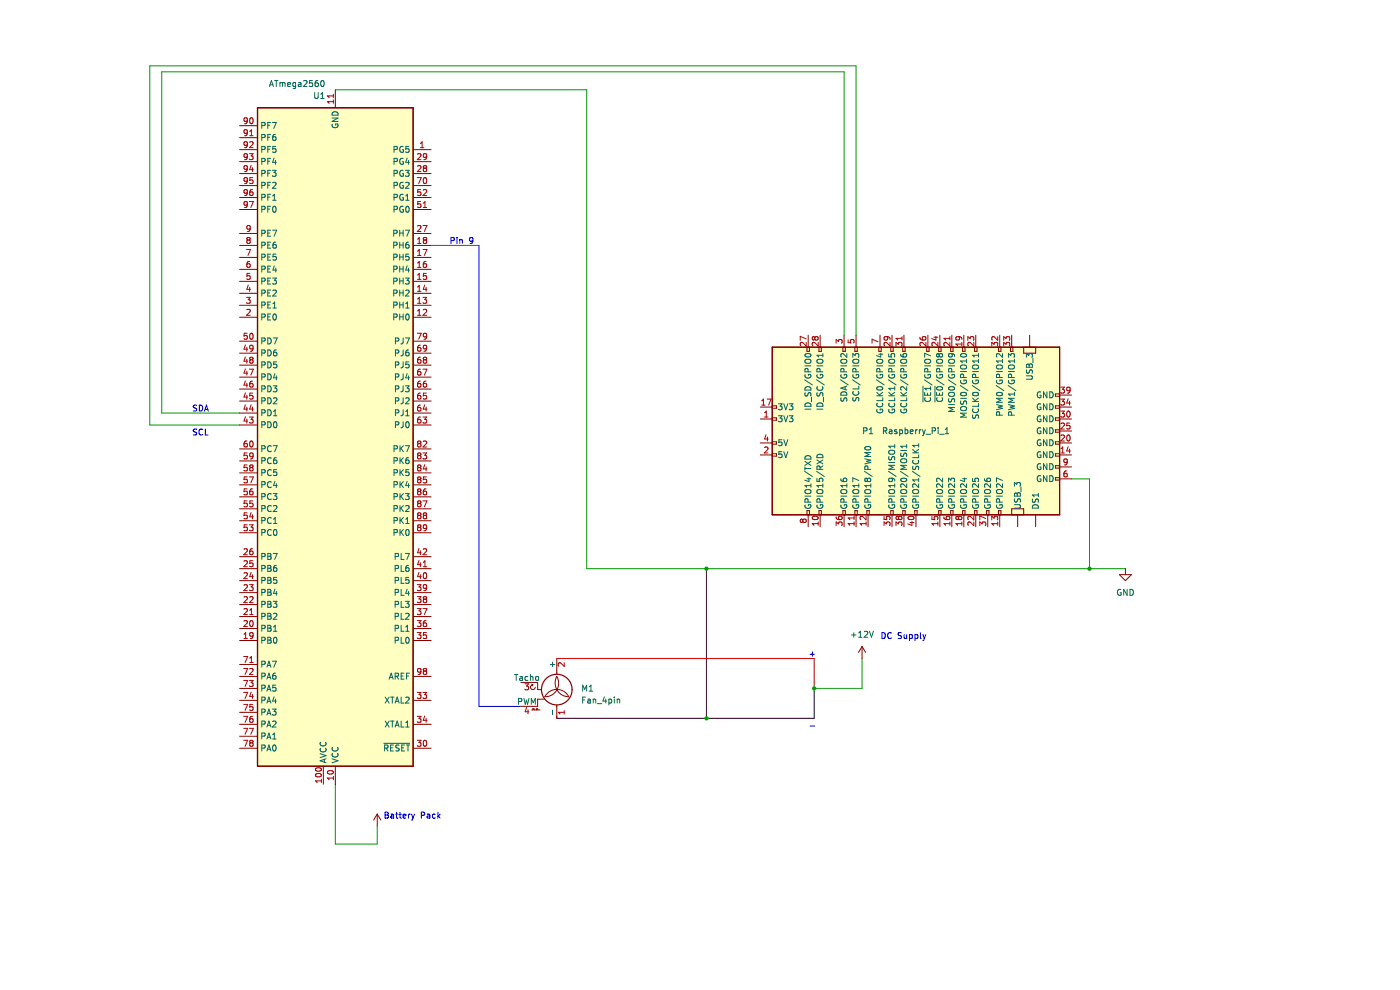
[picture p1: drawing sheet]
<svg xmlns="http://www.w3.org/2000/svg" width="297mm" height="210mm" viewBox="0 0 297 210" stroke-linecap="round" stroke-linejoin="round" font-family="sans-serif">
<path d="M54.6 22.9h33v139.6h-33z" fill-rule="evenodd" fill="#ffffc2"/>
<path d="M54.6 22.9h33v139.6h-33z" fill="none" stroke="#840000" stroke-width=".25"/>
<path d="M163.8 73.6h61v35.6h-61z" fill-rule="evenodd" fill="#ffffc2"/>
<g fill="none" stroke="#840000" stroke-width=".25">
<path d="M54.6 22.9h33v139.6h-33zM163.8 73.6h61v35.6h-61z"/>
<circle cx="118.1" cy="146.3" r="3.3"/>
</g>
<path d="M71.1 19h53.4v101.6h114.2M91.5 52.1h10.1M179.1 71.1v-55.9h-144.8v72.4h16.5M181.6 71.1v-57.1h-149.8v76.2h19M227.3 101.6h3.8v19M182.9 139.7v6.3h-10.2M71.1 166.3v12.7h8.9v-3.8" fill="none" stroke="#009600" stroke-width=".21"/>
<path d="M149.9 120.6v31.8M172.7 146v6.4h-54.6" fill="none" stroke="#000" stroke-width=".21"/>
<path d="M101.6 52.1v97.7h8.9" fill="none" stroke="#00f" stroke-width=".21"/>
<path d="M118.1 139.7h54.6v6.3" fill="none" stroke="#f00" stroke-width=".21"/>
<g fill="none" stroke="#0000c2" stroke-width=".21">
<path d="M95.7 51h.6v-.5l-.6-.1v1.2M96.9 50.4v.1M96.9 50.8v.8M97.5 50.8v.8M97.5 50.9h.5l.1 .7M100.3 50.9l-.2 .3-.4-.1v-.6l.4-.1 .2 .2v.7l-.2 .3h-.4M41.7 86l-.6 .1v.3l.5 .3 .1 .3-.2 .2-.5-.1M41.7 91.1h-.6v.4l.5 .2 .1 .3-.2 .3-.5-.1M42.3 85.9a.64 .64 0 0 1 .7 .7 .64 .64 0 0 1-.7 .6zM43 91.1a.56 .56 0 0 0-.8 .5 .56 .56 0 0 0 .8 .6M43.4 87.2l.4-1.3 .4 1.3M43.5 86.8h.6"/>
<path d="M43.5 91v1.3h.6M171.9 138.8h.9M172.3 138.3v1M187.1 134.2a.64 .64 0 0 1 .7 .6 .64 .64 0 0 1-.7 .7zM189.1 134.3a.56 .56 0 0 0-.8 .5 .56 .56 0 0 0 .8 .5M191.3 134.2l-.7 .1v.4l.5 .2 .2 .3-.3 .3-.5-.1M191.8 134.6l.1 .8 .5-.1M192.4 134.6v.9M193 134.7l.3-.1 .3 .3-.2 .5h-.4M193 134.6v1.3M194.1 134.7l.4-.1 .2 .3-.1 .5h-.5M194.1 134.6v1.3"/>
<path d="M195.3 134.2v1.1l.1 .2M195.8 134.6l.3 .9M196.1 135.5l-.3 .4M196.4 134.6l-.3 .9M171.9 154h.9M81.7 172.3h.4l.3 .2-.3 .4 .3 .1v.3l-.2 .2h-.5zM81.7 172.9h.4M83 172.8h.5v.7M83.5 173l-.6 .2 .2 .3h.4M83.9 172.7h.5M84.1 172.3v1.1l.3 .1M84.7 172.7h.4"/>
<path d="M84.8 172.3v1.1l.3 .1M85.5 173.1l.6-.1v-.2l-.4-.1-.2 .2 .1 .6h.5M86.7 172.7v.8M87 172.7l-.3 .2M87.3 172.7l.3 .8M87.6 173.5l-.3 .5M87.9 172.7l-.3 .8M89.4 172.9h.6v-.5l-.6-.1v1.2M90.6 172.8h.5l.1 .7M91.2 173l-.6 .2 .2 .3h.4M92.3 172.8l-.3-.1-.3 .2 .2 .6h.4M92.9 172.3v1.2"/>
<path d="M93 173.1l.4 .4M93.4 172.7l-.5 .5"/>
</g>
<g fill="none" stroke="#840000" stroke-width=".21">
<path d="M71.1 19v3.9M50.8 31.7h3.8M50.8 36.8h3.8M50.8 34.3h3.8M50.8 39.4h3.8M50.8 26.7h3.8M50.8 29.2h3.8M87.6 31.7h3.9M87.6 36.8h3.9M87.6 34.3h3.9M87.6 39.4h3.9M50.8 59.7h3.8"/>
<path d="M50.8 57.1h3.8M50.8 54.6h3.8M50.8 52.1h3.8M50.8 49.5h3.8M50.8 44.4h3.8M50.8 41.9h3.8M87.6 59.7h3.9M87.6 57.1h3.9M87.6 54.6h3.9M87.6 52.1h3.9M87.6 49.5h3.9M87.6 44.4h3.9"/>
<path d="M87.6 41.9h3.9M50.8 67.3h3.8M50.8 64.8h3.8M50.8 62.2h3.8M50.8 80h3.8M50.8 77.5h3.8M50.8 74.9h3.8M50.8 72.4h3.8M87.6 67.3h3.9M87.6 64.8h3.9M87.6 62.2h3.9M87.6 80h3.9"/>
<path d="M87.6 77.5h3.9M87.6 74.9h3.9M87.6 72.4h3.9M171.2 73.6h.5v.9h-.5zM171.5 71.1v2.5M173.7 73.6h.5v.9h-.5zM174 71.1v2.5M178.8 73.6h.5v.9h-.5zM179.1 71.1v2.5M181.4 73.6h.5v.9h-.5zM181.6 71.1v2.5M186.4 73.6h.5v.9h-.5z"/>
<path d="M186.7 71.1v2.5M189 73.6h.5v.9h-.5zM189.2 71.1v2.5M191.5 73.6h.5v.9h-.5zM191.8 71.1v2.5M196.6 73.6h.5v.9h-.5zM196.8 71.1v2.5M199.1 73.6h.5v.9h-.5zM199.4 71.1v2.5M201.7 73.6h.5v.9h-.5zM201.9 71.1v2.5M204.2 73.6h.5v.9h-.5z"/>
<path d="M204.5 71.1v2.5M206.8 73.6h.5v.9h-.5zM207 71.1v2.5M211.8 73.6h.5v.9h-.5zM212.1 71.1v2.5M214.4 73.6h.5v.9h-.5zM214.6 71.1v2.5M217.2 73.6h2.5v1.3h-2.5zM218.4 71.1v2.5M50.8 90.2h3.8M50.8 87.6h3.8M50.8 85.1h3.8"/>
<path d="M50.8 82.5h3.8M50.8 97.8h3.8M50.8 95.2h3.8M87.6 90.2h3.9M87.6 87.6h3.9M87.6 85.1h3.9M87.6 82.5h3.9M87.6 97.8h3.9M87.6 95.2h3.9M161.3 88.9h2.5M161.3 96.5h2.5M161.3 86.3h2.5"/>
<path d="M161.3 94h2.5M163.8 96.3h.9v.5h-.9zM163.8 86.1h.9v.5h-.9zM163.8 88.6h.9v.5h-.9zM163.8 93.7h.9v.5h-.9zM223.9 83.6h.9v.5h-.9zM223.9 86.1h.9v.5h-.9zM223.9 88.6h.9v.5h-.9zM223.9 91.2h.9v.5h-.9zM223.9 93.7h.9v.5h-.9zM223.9 96.3h.9v.5h-.9zM223.9 98.8h.9v.5h-.9z"/>
<path d="M224.8 88.9h2.5M224.8 96.5h2.5M224.8 86.3h2.5M224.8 94h2.5M224.8 91.4h2.5M224.8 83.8h2.5M224.8 99h2.5M50.8 118.1h3.8M50.8 113h3.8M50.8 110.5h3.8M50.8 107.9h3.8M50.8 105.4h3.8"/>
<path d="M50.8 102.9h3.8M50.8 100.3h3.8M87.6 118.1h3.9M87.6 113h3.9M87.6 110.5h3.9M87.6 107.9h3.9M87.6 105.4h3.9M87.6 102.9h3.9M87.6 100.3h3.9M171.2 108.3h.5v.9h-.5zM171.5 109.2v2.5M173.7 108.3h.5v.9h-.5z"/>
<path d="M174 109.2v2.5M178.8 108.3h.5v.9h-.5zM179.1 109.2v2.5M181.4 108.3h.5v.9h-.5zM181.6 109.2v2.5M183.9 108.3h.5v.9h-.5zM184.1 109.2v2.5M189 108.3h.5v.9h-.5zM189.2 109.2v2.5M191.5 108.3h.5v.9h-.5zM191.8 109.2v2.5M194.1 108.3h.5v.9h-.5z"/>
<path d="M194.3 109.2v2.5M199.1 108.3h.5v.9h-.5zM199.4 109.2v2.5M201.7 108.3h.5v.9h-.5zM201.9 109.2v2.5M204.2 108.3h.5v.9h-.5zM204.5 109.2v2.5M206.8 108.3h.5v.9h-.5zM207 109.2v2.5M209.3 108.3h.5v.9h-.5zM209.5 109.2v2.5M211.8 108.3h.5v.9h-.5z"/>
<path d="M212.1 109.2v2.5M214.6 107.9h2.6v1.3h-2.6zM215.9 109.2v2.5M219.7 109.2v2.5M223.9 101.3h.9v.5h-.9zM224.8 101.6h2.5M50.8 135.9h3.8M50.8 133.3h3.8M50.8 130.8h3.8M50.8 128.2h3.8M50.8 125.7h3.8M50.8 123.2h3.8"/>
<path d="M50.8 120.6h3.8M87.6 135.9h3.9M87.6 133.3h3.9M87.6 130.8h3.9M87.6 128.2h3.9M87.6 125.7h3.9M87.6 123.2h3.9M87.6 120.6h3.9M118.1 139.7v3.3M182.9 137.1l-.8 1.3M182.9 137.1v2.6M182.9 137.1l.7 1.3"/>
<path d="M237.5 121.9h2.5l-1.3 1.3zM238.7 120.6v1.3M50.8 158.7h3.8M50.8 148.6h3.8M50.8 153.6h3.8M50.8 140.9h3.8M50.8 143.5h3.8M50.8 146h3.8M50.8 151.1h3.8M50.8 156.2h3.8M87.6 158.7h3.9M87.6 148.6h3.9"/>
<path d="M87.6 153.6h3.9M87.6 143.5h3.9M110.5 144.8h3.6v1.5h.7M112.8 145.1l.2 .2M112.8 150.6h.2v-.3h.3v.3h.5v-.3h.3v.3h.5M113 145.3a.51 .51 0 0 0-.5 .5 .51 .51 0 0 0 .5 .5 .51 .51 0 0 0 .5-.5M113 145.3l-.1 .2M115.6 148.3h-1.5v1.5h-3.6M118.1 143.5a2.87 2.87 0 0 1-2.5 4.3 2.84 2.84 0 0 1 2.5-1.6 2.84 2.84 0 0 1 2.6 1.6 2.92 2.92 0 0 1-2.6-4.3zM118.1 149.5v2.9M68.6 162.5v3.8M71.1 162.5v3.8"/>
<path d="M80 172.7l-.7 1.3M80 172.7v2.5M80 172.7l.8 1.3"/>
</g>
<g fill="none" stroke="#006464" stroke-width=".21">
<path d="M57.2 18.4l.4-1.3 .4 1.3M57.3 18h.6M58.2 17.1h.8M58.6 17.1v1.3M59.4 17.5v.9M59.4 17.6l.4-.1 .1 .2M59.9 17.7l.2-.2 .3 .1 .1 .8M59.9 17.7v.7M61 17.9l.6-.1v-.2l-.4-.1-.2 .2 .1 .6h.5M62.7 17.5v1l-.2 .3-.3-.1M62.7 17.6l-.3-.1-.3 .3 .1 .5h.5M63.3 17.6h.5l.1 .8"/>
<path d="M63.9 17.8l-.6 .3 .1 .3 .5-.1M64.4 17.2l.5-.1 .2 .3-.7 1h.7M66.3 17.1h-.6l-.1 .6 .6-.1 .1 .6-.2 .2-.5-.2M66.8 19.6v1.1l.2 .2 .4-.1 .1-.1v-1.1M67.4 17.1h-.3l-.2 .3-.1 .7 .3 .3 .4-.2-.1-.6h-.3l-.3 .2M68 20l.4-.4v1.3M68.2 17.2l.1-.1a.68 .68 0 0 1 .5 .6 .68 .68 0 0 1-.5 .7l-.3-.5zM55.5 31.7h.6l.1-.5-.7-.1v1.2M55.5 39.3h.6l.1-.5-.7-.1v1.2M55.5 36.8l.6-.1 .1-.4-.7-.2v1.3M55.5 34.3l.6-.1 .1-.5-.7-.1v1.3M55.5 29.2l.6-.1 .1-.5-.7-.1v1.3"/>
<path d="M55.5 26.6h.6l.1-.5-.7-.1v1.2M56.8 26.6h.4M56.8 29.1h.4M56.8 31.7h.4M56.8 34.2h.4M56.8 36.7h.4M56.8 39.3h.4M57.4 31.1h-.6v1.2M57.4 26h-.6v1.2M57.4 28.5h-.6v1.3M57.4 33.6h-.6v1.3M57.4 36.1h-.6v1.3"/>
<path d="M57.4 38.7h-.6v1.2M57.8 36.1h.8l-.5 .5 .4 .1v.6l-.2 .1-.5-.1M57.8 26h.8l-.5 1.2M57.8 38.8l.5-.1 .3 .3-.8 .9h.8M58.1 33.5l-.3 .9h.8M58.4 28.5l-.3 .1-.2 .2-.1 .7 .3 .3 .4-.1-.1-.6-.3-.1-.3 .2M58.4 34v.9M58.5 31.1h-.6l-.1 .6 .6-.1 .1 .6-.2 .1-.5-.1M68 20.9h.8M70.4 25h1.3l-1.3 .8h1.3M70.5 23.9a.68 .68 0 0 1 .8-.2 .68 .68 0 0 1 .4 .7h-1.3zM70.5 26.4a.58 .58 0 0 0 .6 .7 .58 .58 0 0 0 .5-.8h-.4v.2"/>
<path d="M83.6 31.7h.6l.1-.5-.7-.1v1.2M83.6 34.3l.6-.1 .1-.5-.7-.1v1.3M83.6 36.8l.6-.1 .1-.4-.7-.2v1.3M83.6 39.3h.6l.1-.5-.7-.1v1.2M85.5 31.1a.58 .58 0 0 0-.7 .6 .58 .58 0 0 0 .8 .5v-.4h-.3M85.5 33.7a.58 .58 0 0 0-.7 .5 .58 .58 0 0 0 .8 .5v-.4h-.3M85.5 36.2a.58 .58 0 0 0-.7 .6 .58 .58 0 0 0 .8 .5v-.4h-.3M85.5 38.7a.58 .58 0 0 0-.7 .6 .58 .58 0 0 0 .8 .5v-.4h-.3M86 36.1h.8l-.4 .5 .3 .1v.6l-.1 .1-.6-.1M86.1 38.8l.5-.1 .2 .3-.8 .9h.8M86.4 33.5l-.3 .9h.8M86.7 34v.9"/>
<path d="M86.7 31.1h-.6v.6l.6-.1v.6l-.1 .1-.5-.1M55.5 52h.6l.1-.5-.7-.1v1.2M55.5 59.7l.6-.1 .1-.5-.7-.1v1.3M55.5 57.1h.6l.1-.5-.7-.1v1.2M55.5 54.6l.6-.1 .1-.5-.7-.1v1.3M55.5 41.9l.6-.1 .1-.5-.7-.1v1.3M55.5 44.4h.6l.1-.5-.7-.1v1.2M55.5 49.5l.6-.1 .1-.4-.7-.2v1.3M56.8 59.6h.4M56.8 57.1h.4M56.8 54.5h.4M56.8 52h.4"/>
<path d="M56.8 49.4h.4M56.8 41.8h.4M56.8 44.4h.4M57.4 59h-.6v1.3h.6M57.4 56.5h-.6v1.2h.6M57.4 53.9h-.6v1.3h.6M57.4 51.4h-.6v1.2h.6M57.4 41.2h-.6v1.3M57.4 43.8h-.6v1.2M57.4 48.8h-.6v1.3h.6M57.8 59h.8l-.4 .5 .4 .1v.5l-.2 .2-.6-.2M57.8 48.8h.9l-.6 1.3"/>
<path d="M57.8 42.5h.8M57.8 41.6l.4-.4v1.3M58 43.9l.1-.1a.68 .68 0 0 1 .5 .6 .68 .68 0 0 1-.5 .6l-.3-.5zM58.2 56.4l-.3 .9h.8M58.5 51.4h-.4l-.1 .3-.1 .7 .2 .2 .5-.1-.1-.6h-.4l-.2 .2M58.5 56.9v.8M58.6 53.9h-.6l-.1 .6h.6l.1 .6-.2 .1-.5-.1M83.5 49.5l.6-.1 .1-.4-.7-.2v1.3M83.5 52h.6l.1-.5-.7-.1v1.2M83.5 54.6l.6-.1 .1-.5-.7-.1v1.3M83.5 57.1h.6l.1-.5-.7-.1v1.2M83.5 59.7l.6-.1 .1-.5-.7-.1v1.3"/>
<path d="M83.6 41.9l.6-.1 .1-.5-.7-.1v1.3M83.6 44.4h.6l.1-.5-.7-.1v1.2M84.8 48.8v1.3M84.8 51.4v1.2M84.8 53.9v1.3M84.8 56.5v1.2M84.8 59v1.3M84.8 59.6h.7M84.8 57.1h.7M84.8 54.5h.7M84.8 52h.7M84.8 49.4h.7"/>
<path d="M85.5 48.8v1.3M85.5 51.4v1.2M85.5 53.9v1.3M85.5 56.5v1.2M85.5 59v1.3M85.5 41.3a.58 .58 0 0 0-.7 .6 .58 .58 0 0 0 .8 .5v-.5h-.3M85.5 43.8a.58 .58 0 0 0-.7 .6 .58 .58 0 0 0 .8 .5v-.4h-.3M86 59h.8l-.4 .5 .3 .1v.5l-.1 .2-.6-.2M86 48.8h.9l-.6 1.3M86.1 41.6l.3-.4v1.3M86.1 42.5h.7M86.2 43.9l.2-.1a.68 .68 0 0 1 .4 .6 .68 .68 0 0 1-.4 .6l-.3-.5z"/>
<path d="M86.4 56.4l-.3 .9h.8M86.7 51.4h-.4l-.2 .3v.7l.2 .2 .4-.1v-.6h-.4l-.2 .2M86.7 56.9v.8M86.7 53.9h-.6v.6h.6v.6l-.1 .1-.5-.1M55.5 67.3l.6-.1 .1-.5-.7-.1v1.3M55.5 64.7h.6l.1-.5-.7-.1v1.2M55.5 62.2l.6-.1 .1-.4-.7-.2v1.3M55.5 72.4l.6-.1 .1-.5-.7-.1v1.3M55.5 74.9l.6-.1 .1-.5-.7-.1v1.3M55.5 77.4h.6l.1-.5-.7-.1v1.2M55.5 80l.6-.1 .1-.5-.7-.1v1.3M56.8 67.2h.4"/>
<path d="M56.8 64.7h.4M56.8 62.1h.4M56.8 79.3a.64 .64 0 0 1 .7 .6 .64 .64 0 0 1-.7 .7zM56.8 71.7a.64 .64 0 0 1 .7 .6 .64 .64 0 0 1-.7 .7zM56.8 74.2a.64 .64 0 0 1 .7 .7 .64 .64 0 0 1-.7 .6zM56.8 76.8a.64 .64 0 0 1 .7 .6 .64 .64 0 0 1-.7 .6zM57.4 66.6h-.6v1.3h.6M57.4 64.1h-.6v1.2h.6M57.4 61.5h-.6v1.3h.6M57.9 65.3h.7M57.9 61.7l.5-.2 .2 .4-.8 .9h.8M57.9 64.4l.4-.3v1.2"/>
<path d="M58 71.7h.8l-.5 1.3M58 66.7l.2-.1a.68 .68 0 0 1 .4 .6 .68 .68 0 0 1-.4 .7l-.3-.5zM58.3 79.2l-.3 1h.8M58.6 74.2l-.3 .1-.2 .2-.1 .8 .3 .2 .4-.1-.1-.6-.3-.1-.3 .3M58.6 79.7v.9M58.7 76.8h-.6l-.1 .6 .6-.1 .1 .6-.2 .1-.5-.1M83.5 62.2l.6-.1 .1-.4-.7-.2v1.3M83.5 64.7h.6l.1-.5-.7-.1v1.2M83.5 67.3l.6-.1 .1-.5-.7-.1v1.3M83.9 80l.6-.1 .1-.5-.7-.1v1.3M83.9 77.4h.6l.1-.5-.7-.1v1.2M83.9 74.9l.6-.1 .1-.5-.7-.1v1.3"/>
<path d="M83.9 72.4l.6-.1 .1-.5-.7-.1v1.3M84.8 61.5v1.3M84.8 64.1v1.2M84.8 66.6v1.3M84.8 67.2h.7M84.8 64.7h.7M84.8 62.1h.7M85.5 61.5v1.3M85.5 64.1v1.2M85.5 66.6v1.3M85.5 71.7v1.1l-.5 .2M85.5 74.2v1.1l-.5 .2"/>
<path d="M85.5 76.8v1.1l-.5 .1M85.5 79.3v1.1l-.5 .2M86 71.7h.9l-.6 1.3M86.1 61.7l.5-.2 .2 .4-.8 .9h.8M86.1 65.3h.7M86.1 64.4l.3-.3v1.2M86.2 66.7l.2-.1a.68 .68 0 0 1 .4 .6 .68 .68 0 0 1-.4 .7l-.3-.5zM86.4 79.2l-.3 1h.8M86.7 74.2l-.4 .1-.2 .2v.8l.2 .2 .4-.1v-.6l-.4-.1-.2 .3M86.7 79.7v.9M86.7 76.8h-.6v.6l.6-.1v.6l-.1 .1-.5-.1M170.8 77.6h1.2"/>
<path d="M170.8 75.2a.75 .75 0 0 1 1.2 .2 .72 .72 0 0 1-1.2-.1zM170.8 79.5a.58 .58 0 0 0 .6 .7 .58 .58 0 0 0 .5-.8h-.4v.3M170.8 76.4l.8-.2a.42 .42 0 0 1 .4 .4 .42 .42 0 0 1-.4 .5h-.4a.42 .42 0 0 1-.4-.3 .42 .42 0 0 1 0-.4zM171.4 78.9v-.6l-.5-.1-.1 .7h1.2M173.3 77.6h1.3M173.4 76.4l.7-.2a.42 .42 0 0 1 .5 .4 .42 .42 0 0 1-.5 .5h-.4a.42 .42 0 0 1-.4-.3 .42 .42 0 0 1 .1-.4zM173.4 79.5a.58 .58 0 0 0 .5 .7 .58 .58 0 0 0 .5-.8h-.4v.3M174 78.9l-.1-.6-.5-.1-.1 .7h1.3M174.6 75v.7M174.6 75.4h-1.3l.4 .3M178.4 77.6h1.2M178.4 76.4l.8-.2a.42 .42 0 0 1 .5 .4 .42 .42 0 0 1-.5 .5h-.4a.42 .42 0 0 1-.4-.3 .42 .42 0 0 1 0-.4z"/>
<path d="M178.4 79.5a.58 .58 0 0 0 .6 .7 .58 .58 0 0 0 .5-.8h-.4v.3M179 78.9v-.6l-.5-.1-.1 .7h1.2M179.6 75v.8l-.9-.8-.3 .2 .1 .5M180.9 75.8v-.8l.5 .4 .1-.3h.6l.1 .1-.1 .6M180.9 77.6h1.3M181 76.4l.8-.2a.42 .42 0 0 1 .4 .4 .42 .42 0 0 1-.4 .5h-.5a.42 .42 0 0 1-.3-.3 .42 .42 0 0 1 0-.4zM181 79.5a.58 .58 0 0 0 .6 .7 .58 .58 0 0 0 .5-.8h-.5v.3M181.6 78.9l-.1-.6-.5-.1-.1 .7h1.3M186 77.6h1.3M186.1 79.5a.58 .58 0 0 0 .5 .7 .58 .58 0 0 0 .5-.8h-.4v.3M186.1 76.4l.7-.2a.42 .42 0 0 1 .5 .4 .42 .42 0 0 1-.5 .5h-.4a.42 .42 0 0 1-.4-.3 .42 .42 0 0 1 .1-.4zM186.4 75.1h.9"/>
<path d="M186.7 78.9l-.1-.6-.5-.1-.1 .7h1.3M186.8 74.9v.8l-.9-.3M188.5 75.1v.6h.6v-.6h.6l.1 .1-.1 .5M188.5 77.6h1.3M188.6 79.5a.58 .58 0 0 0 .6 .7 .58 .58 0 0 0 .5-.8h-.4v.3M188.6 76.4l.8-.2a.42 .42 0 0 1 .4 .4 .42 .42 0 0 1-.4 .5h-.4a.42 .42 0 0 1-.4-.3 .42 .42 0 0 1 0-.4zM189.2 78.9l-.1-.6-.4-.1-.2 .7h1.3M191.1 75.1v.4l.3 .2h.7l.2-.2-.1-.4h-.6v.4l.2 .2M191.1 77.6h1.2M191.1 79.5a.58 .58 0 0 0 .6 .7 .58 .58 0 0 0 .5-.8h-.4v.3M191.1 76.4l.8-.2a.42 .42 0 0 1 .5 .4 .42 .42 0 0 1-.5 .5h-.4a.42 .42 0 0 1-.4-.3 .42 .42 0 0 1 0-.4zM191.7 78.9v-.6l-.5-.1-.1 .7h1.2"/>
<path d="M196.2 77.6h1.2M196.2 76.4l.8-.2a.42 .42 0 0 1 .4 .4 .42 .42 0 0 1-.4 .5h-.4a.42 .42 0 0 1-.4-.3 .42 .42 0 0 1 0-.4zM196.2 79.5a.58 .58 0 0 0 .6 .7 .58 .58 0 0 0 .5-.8h-.4v.3M196.8 78.9v-.6l-.5-.1-.1 .7h1.2M197.4 75.5l-1.2-.6v.9M198.7 77.6h1.3M198.8 76.4l.7-.2a.42 .42 0 0 1 .5 .4 .42 .42 0 0 1-.5 .5h-.4a.42 .42 0 0 1-.4-.3 .42 .42 0 0 1 .1-.4zM198.8 79.5a.58 .58 0 0 0 .5 .7 .58 .58 0 0 0 .5-.8h-.4v.3M199.2 75.2l-.2-.2-.3 .2v.3l.2 .2 .3-.2M199.2 75.2l.3-.2h.2l.3 .2-.1 .4-.2 .1h-.3l-.2-.2M199.2 75.2v.3M199.4 78.9l-.1-.6-.5-.1-.1 .7h1.3"/>
<path d="M201.2 77.6h1.3M201.3 79.5a.58 .58 0 0 0 .6 .7 .58 .58 0 0 0 .5-.8h-.4v.3M201.3 76.4l.8-.2a.42 .42 0 0 1 .4 .4 .42 .42 0 0 1-.4 .5h-.4a.42 .42 0 0 1-.4-.3 .42 .42 0 0 1 0-.4zM201.8 75l.2 .2v.4l-.6 .1-.2-.5 .3-.2 .7 .1 .2 .1 .1 .4M201.9 78.9l-.1-.6-.4-.1-.2 .7h1.3M203.8 78.8h1.2M203.8 75.2a.75 .75 0 0 1 1.2 .2 .72 .72 0 0 1-1.2-.1zM203.8 77.6l.8-.2a.42 .42 0 0 1 .5 .4 .42 .42 0 0 1-.5 .5h-.4a.42 .42 0 0 1-.4-.2 .42 .42 0 0 1 0-.5zM205 76.6h-1.2l.3 .3M205 76.2v.7M206.3 78.8h1.3M206.4 77.6l.8-.2a.42 .42 0 0 1 .4 .4 .42 .42 0 0 1-.4 .5h-.5a.42 .42 0 0 1-.3-.2 .42 .42 0 0 1 0-.5z"/>
<path d="M207.6 76.6h-1.3l.4 .3M207.6 75v.7M207.6 76.2v.7M207.6 75.4h-1.3l.4 .3M211.4 78.8h1.3M211.5 77.6l.7-.2a.42 .42 0 0 1 .5 .4 .42 .42 0 0 1-.5 .5h-.4a.42 .42 0 0 1-.4-.2 .42 .42 0 0 1 .1-.5zM212.7 75v.8l-.9-.8-.4 .2 .1 .5M212.7 76.2v.7M212.7 76.6h-1.3l.4 .3M213.9 75.8v-.8l.5 .4 .1-.3h.6l.1 .1-.1 .6M213.9 78.8h1.3M214 77.6l.8-.2a.42 .42 0 0 1 .4 .4 .42 .42 0 0 1-.4 .5h-.4a.42 .42 0 0 1-.4-.2 .42 .42 0 0 1 0-.5z"/>
<path d="M215.2 76.2v.7M215.2 76.6h-1.3l.4 .3M217.7 75.8v-.8l.5 .4 .1-.3h.6l.1 .1-.1 .6M217.7 79.7h1.1l.2 .3v.3l-.2 .1h-1.1M217.8 77.4l.3-.2 .2 .3 .2-.3h.3l.2 .2v.5h-1.3zM217.8 78.5l.1 .6h.3l.3-.5 .3-.1 .2 .2v.5M218.3 77.5v.4M219.1 76v.9M55.5 87.6l.6-.1 .1-.5-.7-.1v1.3M55.5 85.1l.6-.1 .1-.5-.7-.1v1.3M55.5 82.5h.6l.1-.5-.7-.2v1.3M55.5 90.1h.6l.1-.5-.7-.1v1.2"/>
<path d="M55.5 95.2l.6-.1 .1-.4-.7-.2v1.3M55.5 97.7h.6l.1-.5-.7-.1v1.3M56.8 81.8a.64 .64 0 0 1 .7 .7 .64 .64 0 0 1-.7 .6zM56.8 84.4a.64 .64 0 0 1 .7 .6 .64 .64 0 0 1-.7 .7zM56.8 86.9a.64 .64 0 0 1 .7 .7 .64 .64 0 0 1-.7 .6zM56.8 89.5a.64 .64 0 0 1 .7 .6 .64 .64 0 0 1-.7 .6zM57.5 94.7a.56 .56 0 0 0-.8 .5 .56 .56 0 0 0 .8 .5M57.5 99.7a.56 .56 0 0 0-.8 .6 .56 .56 0 0 0 .8 .5M57.5 97.2a.56 .56 0 0 0-.8 .5 .56 .56 0 0 0 .8 .5M58 81.8h.7l-.4 .5 .4 .2v.5l-.2 .1-.5-.1M58 94.5h.8l-.5 1.3M58 84.5l.5-.1 .2 .3-.7 1h.7"/>
<path d="M58 87.3l.4-.4v1.3M58 88.2h.7M58.1 89.6l.2-.1a.68 .68 0 0 1 .5 .6 .68 .68 0 0 1-.5 .6l-.3-.4zM58.6 97.1h-.3l-.2 .3-.1 .7 .3 .3 .4-.2-.1-.6h-.3l-.3 .2M58.7 99.6h-.6l-.1 .6h.6l.1 .6-.2 .1-.5-.1M83.6 95.2l.6-.1 .1-.4-.7-.2v1.3M83.6 97.7h.6l.1-.5-.7-.1v1.3M83.9 90.1h.6l.1-.5-.7-.1v1.2M83.9 87.6l.6-.1 .1-.5-.7-.1v1.3M83.9 85.1l.6-.1 .1-.5-.7-.1v1.3M83.9 82.5h.6l.1-.5-.7-.2v1.3M84.9 94.5v1.3"/>
<path d="M84.9 97.1v1.3M84.9 99.6v1.3M85 95.1l.6 .7M85 97.6l.6 .8M85.5 81.8v1.1l-.5 .2M85.5 84.4v1.1l-.5 .2M85.5 86.9v1.1l-.5 .2M85.5 89.5v1.1l-.5 .1M85.6 94.5l-.7 .8M85.6 97.1l-.7 .7M85.6 99.6l-.7 .7M86 81.8h.8l-.4 .5 .3 .2v.5l-.1 .1-.6-.1"/>
<path d="M86 94.5h.9l-.6 1.3M86.1 84.5l.5-.1 .2 .3-.8 1h.8M86.1 87.3l.3-.4v1.3M86.1 88.2h.7M86.2 89.5h.2a.68 .68 0 0 1 .4 .6 .68 .68 0 0 1-.4 .6 .84 .84 0 0 1-.2-1.2zM86.7 97.1h-.4l-.2 .3v.7l.2 .3 .4-.2v-.6h-.4l-.2 .2M86.7 99.6h-.6v.6h.6v.6l-.1 .1-.5-.1M165.1 88.2h.8l-.4 .5 .4 .1v.5l-.2 .2-.6-.2M165.1 85.7h.8l-.4 .4 .4 .2v.5l-.2 .1-.6-.1M165.9 95.8h-.6l-.1 .6h.6l.1 .6-.2 .1-.5-.1M165.9 93.3h-.6l-.1 .6 .6-.1 .1 .6-.2 .1-.5-.1M166.3 88.2l.4 1.3 .4-1.3"/>
<path d="M166.3 85.7l.4 1.2 .4-1.2M166.3 95.8l.4 1.3 .4-1.3M166.3 93.3l.4 1.2 .4-1.2M167.4 88.2h.8l-.4 .5 .4 .1v.5l-.2 .2-.6-.2M167.4 85.7h.8l-.4 .4 .4 .2v.5l-.2 .1-.6-.1M170.7 80.6l1.6 1.1M170.7 100l1.6 1.1M170.8 86.8h1.2M170.8 99v.7M170.8 99.4h1.2M170.8 97.9l1.2 .8M170.8 82.3a.68 .68 0 0 1 .8-.2 .68 .68 0 0 1 .4 .6h-1.2z"/>
<path d="M170.8 83.3l.1 .7h.3l.3-.6 .3-.1 .2 .2v.5M170.8 85.7a.68 .68 0 0 1 .8-.2 .68 .68 0 0 1 .4 .7h-1.2zM170.8 96.9a.68 .68 0 0 1 .8-.2 .68 .68 0 0 1 .4 .7h-1.2zM172 97.9l-1.2 .8M172.2 84.3v.9M173.2 100l1.7 1.1M173.2 80.6l1.7 1.1M173.3 97.6l1.3 .8M173.3 86.8h1.3M173.4 83.3v.7h.4l.2-.6 .3-.1 .3 .2-.1 .5M173.4 85.7a.68 .68 0 0 1 .7-.2 .68 .68 0 0 1 .5 .7h-1.3zM173.4 96.6a.68 .68 0 0 1 .7-.2 .68 .68 0 0 1 .5 .7h-1.3z"/>
<path d="M173.4 82a.56 .56 0 0 0 .5 .8 .56 .56 0 0 0 .5-.8M174 99.6l-.1-.6-.5-.1-.1 .7h1.3M174.6 98.8l-.6 .5M174.6 97.6l-1.3 .8M174.7 84.3v.9M178.3 80.6l1.7 1.1M178.4 83.4a.68 .68 0 0 1 .8-.3 .68 .68 0 0 1 .4 .7h-1.2zM178.4 84.4l.1 .6h.4l.2-.5 .3-.1 .2 .2v.5M179.3 82v.6M179.6 81.9l-1.2 .4 1.2 .4M180.9 80.6l1.6 1.1M181 84.3v.7h.4l.2-.6 .3-.1 .3 .3-.1 .4"/>
<path d="M181 83a.56 .56 0 0 0 .6 .8 .56 .56 0 0 0 .5-.8M182.2 81.9v.6h-1.3M183.2 91.4l.6-.1 .1-.4-.7-.2v1.3M183.4 100l1.6 1.1M183.5 97.3l1.2 .3-.9 .3 .9 .2-1.2 .3M183.5 94.9a.75 .75 0 0 1 1.2 .2 .72 .72 0 0 1-1.2-.1zM184.1 99.6v-.6l-.5-.1-.1 .7h1.2M184.4 91.1l.4-.4v1.3M184.4 92h.7M184.7 96h-1.2l.9 .4-.9 .4h1.2M185.9 80.6l1.7 1.1M186 84h1.3"/>
<path d="M186 83.2l.7 .8M186.1 82.2a.75 .75 0 0 1 1.2 .2 .72 .72 0 0 1-1.3-.1zM186.1 86.9a.58 .58 0 0 0 .5 .7 .58 .58 0 0 0 .5-.8h-.4v.2M186.1 85.5a.56 .56 0 0 0 .5 .8 .56 .56 0 0 0 .5-.8M187.3 84.4v.6h-1.3M187.3 83.2l-.8 .6M187.4 91.4l.6-.1 .1-.4-.7-.2v1.3M187.7 91.4l.4 .6M188.5 80.6l1.6 1.1M188.5 100l1.6 1.1M188.5 84h1.3M188.5 83.2l.8 .8"/>
<path d="M188.5 98.1h1.3M188.6 96.8l.1 .7h.3l.3-.5 .3-.2 .2 .3-.1 .5M188.6 95.7l.8-.2a.42 .42 0 0 1 .4 .4 .42 .42 0 0 1-.4 .5h-.4a.42 .42 0 0 1-.4-.3 .42 .42 0 0 1 0-.4zM188.6 86.9a.58 .58 0 0 0 .6 .7 .58 .58 0 0 0 .5-.8h-.4v.2M188.7 85.5a.56 .56 0 0 0 .5 .8 .56 .56 0 0 0 .5-.8M188.7 91.2h.5v.8M189.2 91.5l-.6 .2 .2 .3 .4-.1M189.8 98.7h-1.3l.9 .4-.9 .5h1.3M189.8 82.4h-1.3l.4 .3M189.8 82v.7M189.8 84.4v.6h-1.3M189.8 94.3v.7"/>
<path d="M189.8 83.2l-.7 .6M189.8 94.7h-1.3l.4 .3M190.3 91.2h-.3l-.2 .1v.2l.5 .1v.3h-.5M190.9 91.2h.3l.3 .2-.2 .5h-.4M190.9 91.2v1.2M191 80.6l1.6 1.1M191 100l1.6 1.1M191.1 84h1.2M191.1 83.2l.7 .8M191.1 95.6h1.2M191.1 86.9a.58 .58 0 0 0 .6 .7 .58 .58 0 0 0 .5-.8h-.4v.2M191.1 96.1l.1 .7h.4l.2-.6 .3-.1 .2 .3v.4"/>
<path d="M191.1 97.5l.8-.2a.42 .42 0 0 1 .5 .4 .42 .42 0 0 1-.5 .5h-.4a.42 .42 0 0 1-.4-.3 .42 .42 0 0 1 0-.4zM191.2 85.5a.56 .56 0 0 0 .5 .8 .56 .56 0 0 0 .5-.8M192 91.2h.4l.2 .2-.1 .5h-.5M192 90.7v1.3M192.3 98.7h-1.2l.9 .4-.9 .5h1.2M192.3 94.7h-1.2l.3 .3M192.3 82v.8l-.9-.8-.3 .3 .1 .4M192.3 84.4v.6h-1.2M192.3 94.3v.7M192.3 83.2l-.7 .6M193.1 91.6l.6-.1-.1-.3h-.3l-.2 .1 .1 .6h.4M193.6 100l1.6 1.1"/>
<path d="M193.6 96.1h1.3M193.6 95.3l.7 .8M193.7 98.9v.7h.4l.2-.6 .3-.1 .3 .2-.1 .5M193.7 97.6a.56 .56 0 0 0 .6 .8 .56 .56 0 0 0 .5-.8M194.2 91.2v.8M194.6 91.2l-.4 .2M194.9 96.5v.6h-1.3M194.9 94.5h-1.3l.4 .3M194.9 94.1v.7M194.9 95.3l-.7 .6M195 91.2v.8M195.4 91.2l-.4 .2"/>
<path d="M195.7 91.2l.3 .8M195.8 81.9v3.4M196 92l-.3 .4M196.1 80.6l1.6 1.1M196.2 83.2v.6h1.2v-.6M196.3 84.4a.56 .56 0 0 0 .5 .8 .56 .56 0 0 0 .5-.8M196.3 91.2l-.3 .8M196.5 92.1h1M196.8 83.4v.4M197.4 82.4h-1.2l.3 .3M197.4 82v.7M197.8 91.4l.6-.1v-.4l-.6-.2v1.3"/>
<path d="M198.3 81.9v3.4M198.6 80.6l1.7 1.1M198.7 83.2v.6h1.3v-.6M198.8 82.2a.75 .75 0 0 1 1.2 .2 .72 .72 0 0 1-1.3-.1zM198.8 84.4a.56 .56 0 0 0 .5 .8 .56 .56 0 0 0 .5-.8M199 90.7v.2M199 91.2v.8M199.3 83.4v.4M199.3 92.1h1M200.5 92h.8M200.5 91.1l.4-.4v1.3M201.2 80.6l1.6 1.1"/>
<path d="M201.2 85.8h1.3M201.3 82.2a.75 .75 0 0 1 1.2 .2 .72 .72 0 0 1-1.3-.1zM201.3 84.6l.1 .6h.3l.3-.5 .3-.1 .2 .2-.1 .5M201.3 83.4l.8-.2a.42 .42 0 0 1 .4 .5 .42 .42 0 0 1-.4 .4h-.4a.42 .42 0 0 1-.4-.2 .42 .42 0 0 1 0-.5zM202.5 86.4h-1.3l.9 .5-.9 .4h1.3M203.7 81.8l1.6 1.1M203.8 84.5h1.2M203.8 85l.1 .7h.4l.2-.5 .3-.2 .2 .3v.5M203.8 83.4a.75 .75 0 0 1 1.2 .3 .72 .72 0 0 1-1.2-.2zM203.8 80.7a.58 .58 0 0 0 .6 .7 .58 .58 0 0 0 .5-.8h-.4v.3M203.8 86.4l.8-.1a.42 .42 0 0 1 .5 .4 .42 .42 0 0 1-.5 .4h-.4a.42 .42 0 0 1-.4-.2 .42 .42 0 0 1 0-.5zM204.4 80.1v-.6l-.5-.1-.1 .7h1.2"/>
<path d="M205 87.6h-1.2l.9 .5-.9 .4h1.2M206.3 81.8l1.6 1.1M206.3 85.2h1.3M206.3 84.4l.7 .8M206.4 88v.7h.4l.2-.6 .3-.1 .3 .2-.1 .5M206.4 80.7a.58 .58 0 0 0 .6 .7 .58 .58 0 0 0 .5-.8h-.5v.3M206.4 83.4a.61 .61 0 0 1 .7-.2 .61 .61 0 0 1 .4 .6 .75 .75 0 0 1-1.2-.3zM206.4 86.7a.56 .56 0 0 0 .5 .8 .56 .56 0 0 0 .6-.8M207 80.1l-.1-.6-.5-.1-.1 .7h1.3M207.6 85.6v.6h-1.3M207.6 84.4l-.7 .6M211.3 81.8l1.7 1.1"/>
<path d="M211.4 85.8l1.3 .3-.9 .3 .9 .2-1.3 .3M211.5 80.7a.58 .58 0 0 0 .5 .7 .58 .58 0 0 0 .5-.8h-.4v.3M211.5 83.4a.75 .75 0 0 1 1.2 .3 .72 .72 0 0 1-1.3-.2zM212.1 80.1l-.1-.6-.5-.1-.1 .7h1.3M212.1 88.1l-.1-.6-.5-.1-.1 .7h1.3M212.7 84.5h-1.3l.9 .4-.9 .4h1.3M213.9 81.8l1.6 1.1M213.9 85.8l1.3 .3-.9 .3 .9 .2-1.3 .3M214 80.7a.58 .58 0 0 0 .6 .7 .58 .58 0 0 0 .5-.8h-.4v.3M214.6 88.1l-.1-.6-.4-.1-.2 .7h1.3M214.6 80.1l-.1-.6-.4-.1-.2 .7h1.3M215.2 83.2v.8"/>
<path d="M215.2 84.5h-1.3l.9 .4-.9 .4h1.3M215.2 83.6h-1.3l.4 .4M220.8 88.3a.58 .58 0 0 0-.8 .5 .58 .58 0 0 0 .8 .5v-.4h-.2M220.8 90.8a.58 .58 0 0 0-.8 .6 .58 .58 0 0 0 .8 .5v-.4h-.2M220.8 85.7a.58 .58 0 0 0-.8 .6 .58 .58 0 0 0 .8 .5v-.4h-.2M220.8 83.2a.58 .58 0 0 0-.8 .6 .58 .58 0 0 0 .8 .5v-.5h-.2M220.8 98.4a.58 .58 0 0 0-.8 .6 .58 .58 0 0 0 .8 .5v-.4h-.2M220.8 95.9a.58 .58 0 0 0-.8 .6 .58 .58 0 0 0 .8 .5v-.5h-.2M220.8 93.3a.58 .58 0 0 0-.8 .6 .58 .58 0 0 0 .8 .5v-.4h-.2M222.1 83.1v1.3l-.7-1.3v1.3M222.1 85.7v1.2l-.7-1.2v1.2M222.1 88.2v1.3l-.7-1.3v1.3"/>
<path d="M222.1 90.7v1.3l-.7-1.3v1.3M222.1 93.3v1.2l-.7-1.2v1.2M222.1 95.8v1.3l-.7-1.3v1.3M222.1 98.4v1.2l-.7-1.2v1.2M222.7 88.2a.64 .64 0 0 1 .7 .6 .64 .64 0 0 1-.7 .7zM222.7 90.7a.64 .64 0 0 1 .7 .7 .64 .64 0 0 1-.7 .6zM222.7 85.7a.64 .64 0 0 1 .7 .6 .64 .64 0 0 1-.7 .6zM222.7 83.1a.64 .64 0 0 1 .7 .7 .64 .64 0 0 1-.7 .6zM222.7 98.4a.64 .64 0 0 1 .7 .6 .64 .64 0 0 1-.7 .6zM222.7 95.8a.64 .64 0 0 1 .7 .6 .64 .64 0 0 1-.7 .7zM222.7 93.3a.64 .64 0 0 1 .7 .6 .64 .64 0 0 1-.7 .6zM55.5 100.3l.6-.1 .1-.5-.7-.1v1.3"/>
<path d="M55.5 102.8h.6l.1-.5-.7-.1v1.2M55.5 105.4l.6-.1 .1-.5-.7-.1v1.3M55.5 107.9l.6-.1 .1-.4-.7-.2v1.3M55.5 110.4h.6l.1-.5-.7-.1v1.3M55.5 113l.6-.1 .1-.5-.7-.1v1.3M55.5 118.1l.6-.1 .1-.5-.7-.1v1.3M56.8 117.4h.4l.3 .2-.3 .4 .3 .1v.3l-.2 .3h-.5zM56.8 119.9h.4l.3 .3-.3 .3 .3 .2v.3l-.2 .2h-.5zM56.8 118h.4M57.5 102.3a.56 .56 0 0 0-.8 .5 .56 .56 0 0 0 .8 .5M57.5 112.4a.56 .56 0 0 0-.8 .6 .56 .56 0 0 0 .8 .5M57.5 104.8a.56 .56 0 0 0-.8 .5 .56 .56 0 0 0 .8 .6"/>
<path d="M57.5 107.4a.56 .56 0 0 0-.8 .5 .56 .56 0 0 0 .8 .5M57.5 109.9a.56 .56 0 0 0-.8 .5 .56 .56 0 0 0 .8 .5M58 104.7h.7l-.4 .5 .4 .1v.6l-.2 .1-.5-.1M58 117.4h.8l-.5 1.3M58 107.4l.5-.2 .2 .4-.7 .9h.7M58 110.1l.4-.3v1.3M58 111.1h.7M58.1 112.4l.2-.1a.68 .68 0 0 1 .5 .7 .68 .68 0 0 1-.5 .6l-.3-.5zM58.3 102.1l-.3 .9h.8M58.6 119.9l-.3 .1-.2 .2-.1 .8 .3 .2 .4-.1-.1-.6-.3-.1-.3 .3M58.6 102.6v.8M83.6 100.3l.6-.1 .1-.5-.7-.1v1.3"/>
<path d="M83.6 102.8h.6l.1-.5-.7-.1v1.2M83.6 105.4l.6-.1 .1-.5-.7-.1v1.3M83.6 107.9l.6-.1 .1-.4-.7-.2v1.3M83.6 110.4h.6l.1-.5-.7-.1v1.3M83.6 113l.6-.1 .1-.5-.7-.1v1.3M83.8 118.1l.6-.1 .1-.5-.7-.1v1.3M84.9 102.2v1.2M84.9 104.7v1.3M84.9 107.2v1.3M84.9 109.8v1.3M84.9 112.3v1.3M85 100.2l.6 .7"/>
<path d="M85 102.7l.6 .7M85 105.2l.6 .8M85 107.8l.6 .7M85 110.3l.6 .8M85 112.9l.6 .7M85.1 119.9v1.3h.6M85.1 117.4v1.3h.6M85.6 102.2l-.7 .7M85.6 104.7l-.7 .7M85.6 107.2l-.7 .8M85.6 109.8l-.7 .7M85.6 112.3l-.7 .7"/>
<path d="M86 104.7h.8l-.4 .5 .3 .1v.6l-.1 .1-.6-.1M86 117.4h.9l-.6 1.3M86.1 107.4l.5-.2 .2 .4-.8 .9h.8M86.1 110.1l.3-.3v1.3M86.1 111.1h.7M86.2 112.4l.2-.1a.68 .68 0 0 1 .4 .7 .68 .68 0 0 1-.4 .6 .84 .84 0 0 1-.2-1.2zM86.4 102.1l-.3 .9h.8M86.7 119.9l-.4 .1-.2 .2v.8l.2 .2 .4-.1v-.6l-.4-.1-.2 .3M86.7 102.6v.8M170.8 105.2h1.2M170.8 104l.8-.1a.42 .42 0 0 1 .4 .4 .42 .42 0 0 1-.4 .4h-.4a.42 .42 0 0 1-.4-.2 .42 .42 0 0 1 0-.5zM170.8 107.1a.58 .58 0 0 0 .6 .8 .58 .58 0 0 0 .5-.8h-.4v.2"/>
<path d="M171.2 101.6h.8M171.4 106.5v-.6l-.5-.1-.1 .7h1.2M171.6 101.4v.8l-.9-.3M172 103h-1.2l.3 .4M172 102.6v.8M173.3 105.2h1.3M173.3 101.5v.6l.6 .1-.1-.6 .6-.1 .2 .2-.2 .5M173.4 104l.7-.1a.42 .42 0 0 1 .5 .4 .42 .42 0 0 1-.5 .4h-.4a.42 .42 0 0 1-.4-.2 .42 .42 0 0 1 .1-.5zM173.4 107.1a.58 .58 0 0 0 .5 .8 .58 .58 0 0 0 .5-.8h-.4v.2M174 106.5l-.1-.6-.5-.1-.1 .7h1.3M174.6 103h-1.3l.4 .4M174.6 102.6v.8"/>
<path d="M178.4 101.6v.3l.3 .2 .7 .1 .2-.3-.1-.4-.6 .1v.3l.2 .3M178.4 105.2h1.2M178.4 104l.8-.1a.42 .42 0 0 1 .5 .4 .42 .42 0 0 1-.5 .4h-.4a.42 .42 0 0 1-.4-.2 .42 .42 0 0 1 0-.5zM178.4 107.1a.58 .58 0 0 0 .6 .8 .58 .58 0 0 0 .5-.8h-.4v.2M179 106.5v-.6l-.5-.1-.1 .7h1.2M179.6 103h-1.2l.3 .4M179.6 102.6v.8M180.9 105.2h1.3M181 104l.8-.1a.42 .42 0 0 1 .4 .4 .42 .42 0 0 1-.4 .4h-.5a.42 .42 0 0 1-.3-.2 .42 .42 0 0 1 0-.5zM181 107.1a.58 .58 0 0 0 .6 .8 .58 .58 0 0 0 .5-.8h-.5v.2M181.6 106.5l-.1-.6-.5-.1-.1 .7h1.3M182.2 103h-1.3l.4 .4"/>
<path d="M182.2 101.9l-1.3-.5v.8M182.2 102.6v.8M183.5 105.2h1.2M183.5 104l.8-.1a.42 .42 0 0 1 .4 .4 .42 .42 0 0 1-.4 .4h-.4a.42 .42 0 0 1-.4-.2 .42 .42 0 0 1 0-.5zM183.5 107.1a.58 .58 0 0 0 .6 .8 .58 .58 0 0 0 .5-.8h-.4v.2M184 101.7l.2-.3 .4 .1 .1 .2v.3l-.2 .2-.4-.1-.1-.2M184 101.7l-.2-.3-.3 .3v.2l.2 .3 .3-.3M184 101.7v.2M184.1 106.5v-.6l-.5-.1-.1 .7h1.2M184.7 103h-1.2l.3 .4M184.7 102.6v.8M188.5 105.2h1.3"/>
<path d="M188.6 104l.8-.1a.42 .42 0 0 1 .4 .4 .42 .42 0 0 1-.4 .4h-.4a.42 .42 0 0 1-.4-.2 .42 .42 0 0 1 0-.5zM188.6 107.1a.58 .58 0 0 0 .6 .8 .58 .58 0 0 0 .5-.8h-.4v.2M189.1 101.4l.2 .3v.3l-.6 .1-.2-.4 .3-.3 .7 .1 .2 .2 .1 .3M189.2 106.5l-.1-.6-.4-.1-.2 .7h1.3M189.8 103h-1.3l.4 .4M189.8 102.6v.8M191.1 105.2h1.2M191.1 107.1a.58 .58 0 0 0 .6 .8 .58 .58 0 0 0 .5-.8h-.4v.2M191.1 104l.8-.1a.42 .42 0 0 1 .5 .4 .42 .42 0 0 1-.5 .4h-.4a.42 .42 0 0 1-.4-.2 .42 .42 0 0 1 0-.5zM191.1 101.6a.75 .75 0 0 1 1.2 .3 .72 .72 0 0 1-1.2-.2zM191.7 106.5v-.6l-.5-.1-.1 .7h1.2M192.3 102.6v.8l-.9-.8-.3 .3 .1 .5"/>
<path d="M193.6 105.2h1.3M193.7 104l.8-.1a.42 .42 0 0 1 .4 .4 .42 .42 0 0 1-.4 .4h-.5a.42 .42 0 0 1-.3-.2 .42 .42 0 0 1 0-.5zM193.7 107.1a.58 .58 0 0 0 .6 .8 .58 .58 0 0 0 .5-.8h-.5v.2M194.3 106.5l-.1-.6-.5-.1-.1 .7h1.3M194.9 102.6v.8l-.9-.8-.4 .3 .1 .5M194.9 101.4v.8M194.9 101.8h-1.3l.4 .4M198.7 105.2h1.3M198.8 104l.7-.1a.42 .42 0 0 1 .5 .4 .42 .42 0 0 1-.5 .4h-.4a.42 .42 0 0 1-.4-.2 .42 .42 0 0 1 .1-.5zM198.8 107.1a.58 .58 0 0 0 .5 .8 .58 .58 0 0 0 .5-.8h-.4v.2M199.4 106.5l-.1-.6-.5-.1-.1 .7h1.3M200 101.4v.8l-.9-.8-.4 .3 .1 .5"/>
<path d="M200 102.6v.8l-.9-.8-.4 .3 .1 .5M201.2 105.2h1.3M201.2 102.2v-.8l.5 .5 .1-.4h.6l.1 .2-.1 .5M201.3 104l.8-.1a.42 .42 0 0 1 .4 .4 .42 .42 0 0 1-.4 .4h-.4a.42 .42 0 0 1-.4-.2 .42 .42 0 0 1 0-.5zM201.3 107.1a.58 .58 0 0 0 .6 .8 .58 .58 0 0 0 .5-.8h-.4v.2M201.9 106.5l-.1-.6-.4-.1-.2 .7h1.3M202.5 102.6v.8l-.9-.8-.4 .3 .2 .5M203.8 105.2h1.2M203.8 104l.8-.1a.42 .42 0 0 1 .5 .4 .42 .42 0 0 1-.5 .4h-.4a.42 .42 0 0 1-.4-.2 .42 .42 0 0 1 0-.5zM203.8 107.1a.58 .58 0 0 0 .6 .8 .58 .58 0 0 0 .5-.8h-.4v.2M204.2 101.6h.8M204.4 106.5v-.6l-.5-.1-.1 .7h1.2"/>
<path d="M204.6 101.4v.8l-.9-.3M205 102.6v.8l-.9-.8-.3 .3 .1 .5M206.3 105.2h1.3M206.3 101.5v.6l.6 .1v-.6l.6-.1 .1 .2-.1 .5M206.4 104l.8-.1a.42 .42 0 0 1 .4 .4 .42 .42 0 0 1-.4 .4h-.5a.42 .42 0 0 1-.3-.2 .42 .42 0 0 1 0-.5zM206.4 107.1a.58 .58 0 0 0 .6 .8 .58 .58 0 0 0 .5-.8h-.5v.2M207 106.5l-.1-.6-.5-.1-.1 .7h1.3M207.6 102.6v.8l-.9-.8-.4 .3 .1 .5M208.9 101.6v.3l.3 .2 .7 .1 .2-.3-.1-.4-.6 .1-.1 .3 .3 .3M208.9 105.2h1.2M208.9 104l.8-.1a.42 .42 0 0 1 .4 .4 .42 .42 0 0 1-.4 .4h-.4a.42 .42 0 0 1-.4-.2 .42 .42 0 0 1 0-.5zM208.9 107.1a.58 .58 0 0 0 .6 .8 .58 .58 0 0 0 .5-.8h-.4v.2"/>
<path d="M209.5 106.5v-.6l-.5-.1-.1 .7h1.2M210.1 102.6v.8l-.9-.8-.3 .3 .1 .5M211.4 105.2h1.3M211.5 104l.7-.1a.42 .42 0 0 1 .5 .4 .42 .42 0 0 1-.5 .4h-.4a.42 .42 0 0 1-.4-.2 .42 .42 0 0 1 .1-.5zM211.5 107.1a.58 .58 0 0 0 .5 .8 .58 .58 0 0 0 .5-.8h-.4v.2M212.1 106.5l-.1-.6-.5-.1-.1 .7h1.3M212.7 102.6v.8l-.9-.8-.4 .3 .1 .5M212.7 101.9l-1.3-.5v.8M215.2 107.1h1l.3 .2-.1 .4-.2 .1h-1M215.2 103.1v-.8l.5 .5 .1-.4h.6l.1 .2-.1 .5M215.3 104.7l.3-.1 .2 .2 .1-.2 .3-.1 .3 .3v.4h-1.3zM215.3 105.8v.7h.4l.2-.6 .3-.1 .3 .2-.1 .5"/>
<path d="M215.8 104.8v.4M216.6 103.3v1M219.1 107.3a.68 .68 0 0 1 .8-.2 .68 .68 0 0 1 .4 .7h-1.3zM219.1 105.8v.7h.4l.2-.5 .3-.2 .3 .3-.1 .5M220.3 104.6v.8M220.3 105h-1.3l.4 .4M220.8 101a.58 .58 0 0 0-.8 .5 .58 .58 0 0 0 .8 .5v-.4h-.2M222.1 100.9v1.3l-.7-1.3v1.3M222.7 100.9a.64 .64 0 0 1 .7 .6 .64 .64 0 0 1-.7 .7zM55.5 120.6l.6-.1 .1-.4-.7-.2v1.3M55.5 123.1h.6l.1-.5-.7-.1v1.2M55.5 125.7l.6-.1 .1-.5-.7-.1v1.3"/>
<path d="M55.5 128.2h.6l.1-.5-.7-.1v1.2M55.5 130.8l.6-.1 .1-.5-.7-.1v1.3M55.5 133.3l.6-.1 .1-.4-.7-.2v1.3M55.5 135.8h.6l.1-.5-.7-.1v1.2M56.8 135.2h.4l.3 .2-.3 .4 .3 .1v.3l-.2 .2h-.5zM56.8 122.5h.4l.3 .2-.3 .4 .3 .1v.3l-.2 .2h-.5zM56.8 125h.4l.3 .3-.3 .3 .3 .1v.3l-.2 .3h-.5zM56.8 127.6h.4l.3 .2-.3 .4 .3 .1v.3l-.2 .2h-.5zM56.8 130.1h.4l.3 .2-.3 .4 .3 .1v.3l-.2 .3h-.5zM56.8 132.6h.4l.3 .3-.3 .3 .3 .2v.3l-.2 .2h-.5zM56.8 135.8h.4M56.8 133.2h.4"/>
<path d="M56.8 130.7h.4M56.8 128.2h.4M56.8 125.6h.4M56.8 123.1h.4M56.8 120.5h.4M58 127.6h.7l-.4 .4 .4 .2v.5l-.2 .1-.5-.1M58 130.2l.5-.1 .2 .4-.7 .9h.7M58 133.9h.7M58 133l.4-.4v1.3M58.1 135.3l.2-.1a.68 .68 0 0 1 .5 .6 .68 .68 0 0 1-.5 .6l-.3-.4zM58.3 125l-.3 .9h.8M58.6 125.4v.9"/>
<path d="M58.7 122.5h-.6l-.1 .6 .6-.1 .1 .6-.2 .1-.5-.1M83.8 135.8h.6l.1-.5-.7-.1v1.2M83.8 133.3l.6-.1 .1-.4-.7-.2v1.3M83.8 130.8l.6-.1 .1-.5-.7-.1v1.3M83.8 128.2h.6l.1-.5-.7-.1v1.2M83.8 125.7l.6-.1 .1-.5-.7-.1v1.3M83.8 123.1h.6l.1-.5-.7-.1v1.2M83.8 120.6l.6-.1 .1-.4-.7-.2v1.3M85.1 135.2v1.2h.6M85.1 132.6v1.3h.6M85.1 130.1v1.3h.6M85.1 127.6v1.2h.6"/>
<path d="M85.1 125v1.3h.6M85.1 122.5v1.2h.6M86 127.6h.8l-.4 .4 .3 .2v.5l-.1 .1-.6-.1M86.1 130.2l.5-.1 .2 .4-.8 .9h.8M86.1 133l.3-.4v1.3M86.1 133.9h.7M86.2 135.2h.2a.68 .68 0 0 1 .4 .6 .68 .68 0 0 1-.4 .6 .84 .84 0 0 1-.2-1.2zM86.4 125l-.3 .9h.8M86.7 125.4v.9M86.7 122.5h-.6v.6l.6-.1v.6l-.1 .1-.5-.1M180.6 134.7h1M181.1 134.2v1"/>
<path d="M182.2 135.2h.7M182.2 134.3l.3-.4v1.3M183.4 134l.4-.1 .3 .4-.8 .9h.8M184.5 133.9l.4 1.3 .4-1.3M237.8 125.1a.58 .58 0 0 0-.8 .6 .58 .58 0 0 0 .8 .5v-.5h-.2M239.1 125v1.3l-.7-1.3v1.3M239.7 125a.64 .64 0 0 1 .7 .7 .64 .64 0 0 1-.7 .6zM55.5 140.9h.6l.1-.5-.7-.1v1.2M55.5 143.5l.6-.1 .1-.5-.7-.1v1.3M55.5 146l.6-.1 .1-.4-.7-.2v1.3M55.5 148.5h.6l.1-.5-.7-.1v1.2M55.5 151.1l.6-.1 .1-.5-.7-.1v1.3"/>
<path d="M55.5 153.6h.6l.1-.5-.7-.1v1.2M55.5 156.2l.6-.1 .1-.5-.7-.1v1.3M55.5 158.7l.6-.1 .1-.4-.7-.2v1.3M56.6 141.5l.5-1.2 .4 1.2M56.6 144.1l.5-1.3 .4 1.3M56.6 146.6l.5-1.3 .4 1.3M56.6 149.1l.5-1.2 .4 1.2M56.6 151.7l.5-1.3 .4 1.3M56.6 154.2l.5-1.2 .4 1.2M56.6 156.8l.5-1.3 .4 1.3M56.6 159.3l.5-1.3 .4 1.3M56.7 148.8h.7"/>
<path d="M56.7 153.9h.7M56.7 141.2h.7M56.7 143.7h.7M56.7 146.2h.7M56.7 151.3h.7M56.7 156.4h.7M56.7 158.9h.7M57.8 150.4h.8l-.5 .5 .4 .1v.6l-.2 .1-.5-.1M57.8 140.3h.8l-.5 1.2M57.8 153.1l.5-.1 .3 .3-.8 .9h.8M57.8 156.8h.8M57.8 155.9l.4-.4v1.3"/>
<path d="M58 158.2l.1-.2a.68 .68 0 0 1 .5 .7 .68 .68 0 0 1-.5 .6l-.3-.5zM58.1 147.8l-.3 .9h.8M58.4 142.8l-.3 .1-.2 .2-.1 .7 .3 .3 .4-.2-.1-.6h-.3l-.3 .2M58.4 148.3v.8M58.5 145.3h-.6l-.1 .6h.6l.1 .6-.2 .1-.5-.1M67.9 159.9l1.3 .4-1.3 .4M68 158.7a.56 .56 0 0 0 .5 .8 .56 .56 0 0 0 .6-.8M68 157.5a.56 .56 0 0 0 .5 .7 .56 .56 0 0 0 .6-.7M70.6 159.8a.56 .56 0 0 0 .5 .8 .56 .56 0 0 0 .5-.8M70.6 158.5a.56 .56 0 0 0 .5 .8 .56 .56 0 0 0 .5-.8M81.4 157.7h5.5M81.6 158.7l.6-.1 .1-.4-.7-.2v1.3"/>
<path d="M81.7 147.9l.9 1.2M81.7 153l.9 1.2M81.9 158.7l.4 .6M82.6 147.9l-.9 1.2M82.6 153l-.9 1.2M82.6 144.1l.4-1.3 .4 1.3M82.7 143.7h.6M82.9 147.9h.7M82.9 153h.7M82.9 158.6h.4M83.2 147.9v1.2M83.2 153v1.2"/>
<path d="M83.5 158h-.6v1.3h.6M83.8 149.1l.5-1.2 .4 1.2M83.8 154.2l.5-1.2 .4 1.2M83.8 143.5l.6-.1 .1-.5-.7-.1v1.3M84 148.8h.6M84 153.9h.6M84.1 143.5l.5 .6M84.7 158.1l-.7 .1v.3l.6 .3 .1 .3-.3 .2-.4-.1M85.1 147.9v1.2h.6M85.1 153v1.2h.6M85.1 143.4h.4M85.2 158.6h.4"/>
<path d="M85.7 142.8h-.6v1.3h.6M85.8 158h-.6v1.3h.6M86.1 148l.5-.1 .2 .3-.8 .9h.8M86.1 153.3l.3-.3v1.2M86.1 154.2h.7M86.2 158h.7M86.2 143.4h.5M86.6 158v1.3M86.9 142.8h-.7v1.3M109.1 143.1h.8M109.5 143.1v1.2M110 148.8h.6l.1-.5-.7-.2v1.3"/>
<path d="M110.3 143.6h.5v.7M110.8 143.8l-.6 .2 .2 .3h.4M111.1 148.1l.3 1.3 .3-.9 .2 .9 .3-1.3M112 143.6l-.4-.1-.2 .2 .1 .6h.5M112.5 143.6h.5l.1 .7M112.5 143.1v1.2M112.7 149.4v-1.3l.4 1 .5-1v1.3M113.7 143.6l.2-.1 .3 .1v.7l-.5-.1zM116.7 140.9h1M117.2 140.5v.9M117.2 150.6v1M123.6 146.6v-1.3l.4 .9 .5-.9v1.3"/>
<path d="M123.6 148.5h.4M124.2 147.9h-.6v1.2M124.7 148.4h.5v.7M125 146.6h.7M125 145.7l.4-.4v1.3M125.2 148.6l-.6 .2 .2 .3h.4M125.8 148.4h.5l.1 .7M125.8 148.3v.8M126.7 149.3h1M128.2 147.8l-.3 .9h.8M128.5 148.3v.8M129.2 148.4l.3-.1 .3 .2-.1 .6h-.5"/>
<path d="M129.2 148.3v1.3M130.3 147.9v.1M130.3 148.3v.8M130.9 148.4h.5l.1 .7M130.9 148.3v.8M68.8 161.1v.6M69.2 161l-1.3 .4 1.3 .4M70.4 161l1.3 .4-1.3 .4"/>
</g>
<g fill="none" stroke="#a90000" stroke-width=".21">
<path d="M70.7 20v.7M52.5 30.6l-.3 .2h-.3l-.1-.6 .4-.1 .3 .2-.1 .7-.2 .3h-.3M52.5 25.5l-.3 .3-.3-.1-.1-.6 .4-.1 .3 .2-.1 .7-.2 .3h-.3M52.5 28.1l-.3 .2-.3-.1-.1-.6 .4-.1 .3 .3-.1 .7-.2 .2-.3 .1M52.5 33.1l-.3 .3-.3-.1-.1-.6 .4-.1 .3 .2-.1 .8-.2 .2-.3 .1M52.5 35.7l-.3 .2h-.3l-.1-.6 .4-.2 .3 .3-.1 .7-.2 .2-.3 .1M52.5 38.2l-.3 .3-.3-.1-.1-.6 .4-.1 .3 .2-.1 .7-.2 .3h-.3M52.9 32.6h.8l-.4 .5 .3 .1v.5l-.1 .2-.6-.2M53 30.2l.5-.1 .2 .3-.8 .9h.8M53 27.9l.3-.4v1.3M53 28.8h.7M53.1 25.1l.2-.1a.68 .68 0 0 1 .4 .6 .68 .68 0 0 1-.4 .6l-.3-.4z"/>
<path d="M53.3 35.1l-.3 .9h.8M53.6 35.6v.8M53.6 37.7h-.6v.6l.6-.1v.6l-.1 .1-.5-.1M70.7 21.2v.7M70.7 21.6h-1.3l.4 .3M70.7 20.3h-1.3l.4 .4M88.5 37.7h.9l-.6 1.2M88.6 32.7l.5-.1 .2 .4-.8 .9h.8M88.6 35.3l.5-.2 .2 .4-.8 .9h.8M89.2 31.3h.7M89.2 30.4l.3-.3v1.2M89.9 37.8l.2-.1a.68 .68 0 0 1 .4 .6 .68 .68 0 0 1-.4 .6l-.3-.4z"/>
<path d="M90 35.7l-.2-.3 .2-.3h.3l.2 .3-.2 .3M90 35.7l-.2 .2 .1 .4 .1 .1 .4-.1 .1-.1v-.3l-.2-.2M90 35.7h.3M90.5 33.1l-.2 .3-.4-.1v-.6l.4-.1 .2 .2v.8l-.2 .2-.4 .1M52.3 52.9h.8l-.5 1.3M52.5 40.8l-.3 .2-.3-.1-.1-.6 .4-.1 .3 .3-.1 .7-.2 .2-.3 .1M52.5 43.3l-.3 .2h-.3l-.1-.6 .4-.1 .3 .2-.1 .7-.2 .3h-.3M52.6 50.9l-.2 .3v.3l.2 .1h.4l.1-.2v-.2l-.3-.3M52.6 50.9l-.2-.2 .2-.3h.2l.3 .2-.3 .3M52.6 50.9h.2M52.9 42.8h.9l-.6 1.2M53 55.5h-.4l-.2 .3v.7l.2 .2 .4-.1v-.6l-.4-.1-.2 .3"/>
<path d="M53 58h-.6v.6l.6-.1v.6l-.2 .2-.4-.2M53.1 48.4l-.3 .2h-.3l-.1-.6 .4-.2 .3 .3-.1 .7-.2 .2-.3 .1M53.6 40.2l-.4 .1-.2 .2v.7l.2 .3 .4-.1v-.6l-.4-.1-.2 .2M88.6 50.7l.3-.3v1.2M88.6 53.3l.3-.4v1.3M88.6 55.8l.3-.3v1.2M88.6 58.4l.3-.4v1.3M88.6 59.3h.7M88.6 56.7h.7M88.6 54.2h.7M88.6 51.6h.7M88.6 48l.5-.2 .2 .4-.8 .9h.8"/>
<path d="M89.2 40.2h-.6v.6h.6v.6l-.1 .1-.5-.1M89.2 42.8h-.6v.6l.6-.1v.6l-.1 .1-.5-.1M89.7 52.9h.9l-.6 1.3M89.7 47.8h.9l-.6 1.3M89.8 40.3l.5-.1 .2 .4-.8 .9h.8M89.8 43.1l.4-.3v1.2M89.8 44h.7M90 50.9l-.2-.2 .2-.3h.3l.2 .2-.2 .3M90 50.9l-.2 .3 .1 .3 .1 .1h.4l.1-.2v-.2l-.2-.3M90 50.9h.3M90.4 55.5h-.4l-.1 .3-.1 .7 .2 .2 .5-.1-.1-.6-.4-.1-.2 .3M90.5 58h-.6l-.1 .6 .6-.1 .1 .6-.2 .2-.5-.2"/>
<path d="M52.1 78.2l-.3 1h.7M52.1 75.7l-.3 .9h.7M52.1 73.2l-.3 .9h.7M52.3 63.1h.8l-.4 .5 .3 .1v.5l-.2 .1-.5-.1M52.4 73.7v.8M52.4 76.2v.8M52.4 78.7v.9M52.4 65.7l.4-.1 .3 .4-.8 .9h.8M52.4 70.7h-.6v.6l.6-.1v.6l-.2 .2-.4-.2M52.7 60.5l-.3 .9h.7M52.9 78.3h.9l-.6 1.3M53 61v.8"/>
<path d="M53.1 70.8l.2-.1a.68 .68 0 0 1 .4 .6 .68 .68 0 0 1-.4 .7l-.3-.5zM53.2 76.3l-.2-.2 .2-.3h.3l.2 .2-.2 .3M53.2 76.3l-.2 .3v.3l.2 .1h.4l.1-.2v-.2l-.2-.3M53.2 76.3h.3M53.7 73.8l-.2 .2h-.4l-.1-.6 .5-.2 .2 .3-.1 .7-.1 .2-.4 .1M88.5 70.7h.9l-.6 1.3M88.6 66.9h.7M88.6 60.9l.3-.4v1.3M88.6 63.4l.3-.3v1.2M88.6 66l.3-.4v1.3M88.6 64.3h.7M88.6 61.8h.7"/>
<path d="M89.2 73.2l-.4 .1-.2 .2v.8l.2 .2 .4-.1v-.6l-.4-.1-.2 .3M89.2 75.8h-.4l-.2 .3v.7l.2 .2 .4-.1v-.6h-.4l-.2 .2M89.2 78.3l-.4 .1-.2 .2v.7l.2 .3 .4-.1v-.6l-.4-.1-.2 .2M89.7 63.1h.8l-.4 .5 .4 .1v.5l-.2 .1-.6-.1M89.7 78.3h.9l-.6 1.3M89.8 65.7l.5-.1 .2 .4-.8 .9h.8M90 76.3l-.2-.2 .2-.3h.3l.2 .2-.2 .3M90 76.3l-.2 .3 .1 .3 .1 .1h.4l.1-.2v-.2l-.2-.3M90 76.3h.3M90.1 60.5l-.3 .9h.8M90.4 61v.8M90.5 71.2l-.2 .3-.4-.1v-.6l.4-.1 .2 .2v.8l-.2 .2-.4 .1"/>
<path d="M90.5 73.8l-.2 .2h-.4v-.6l.4-.2 .2 .3v.7l-.2 .2-.4 .1M171 72.6v.8l-.9-.8-.3 .3 .1 .4M171 71.9l-1.2-.5v.8M172.8 71.7l.3-.3h.2l.3 .3-.1 .3-.2 .1h-.3l-.2-.2M172.8 71.7l-.2-.3-.3 .3v.2l.2 .2 .3-.2M172.8 71.7v.2M173.6 72.6v.8l-.9-.8-.4 .3 .1 .4M177.4 72.8v-.8l.5 .4 .1-.3h.5l.2 .2-.2 .5M179.9 72.1v.6h.6v-.6h.6l.1 .2-.1 .4M186.3 72.5l-1.3-.5v.8M188.1 71.4l.2 .3v.3l-.6 .1-.2-.4 .3-.3 .7 .1 .2 .2 .1 .3M188.8 72.6v.8l-.9-.8-.4 .3 .2 .4"/>
<path d="M190.1 73.4v-.8l.5 .4 .1-.3h.5l.1 .2-.1 .5M191.3 71.8h-1.2l.3 .3M191.3 71.4v.7M195.2 71.5v.4l.3 .2h.7l.2-.2-.1-.4h-.6l-.1 .4 .3 .2M196.4 72.6v.8l-.9-.8-.3 .3 .1 .4M198.1 71.5h.9M198.5 71.4v.7l-.9-.3M199 72.6v.8l-.9-.8-.4 .3 .1 .4M201.5 71.4v.7M201.5 72.6v.8l-.9-.8-.4 .3 .2 .4M201.5 71.8h-1.3l.4 .3M203.3 71.4l.3 .3-.1 .3-.6 .1-.1-.4 .2-.3 .7 .1 .3 .2v.3"/>
<path d="M204 72.6v.7M204 73h-1.2l.3 .3M205.3 72.2v-.8l.5 .4 .1-.3h.6l.1 .2-.1 .5M206.6 72.6v.8l-.9-.8-.4 .3 .1 .4M210.4 73.4v-.8l.5 .4 .1-.3h.5l.2 .2-.2 .5M211.7 71.4v.8l-.9-.8-.4 .3 .1 .4M212.9 72.2v-.8l.5 .4 .1-.3h.6l.1 .2-.1 .5M212.9 73.4v-.8l.5 .4 .1-.3h.6l.1 .2-.1 .5M52.1 88.4l-.3 .9h.7M52.1 85.9l-.3 .9h.7M52.1 83.3l-.3 .9h.7M52.1 80.8l-.3 .9h.7"/>
<path d="M52.4 93.5l-.4 .1-.2 .2v.8l.2 .2 .4-.1v-.6l-.4-.1-.2 .3M52.4 81.3v.8M52.4 83.8v.9M52.4 86.4v.8M52.4 88.9v.8M52.4 96.1h-.6v.6l.6-.1v.6l-.2 .2-.4-.2M52.4 98.6h-.6v.6h.6v.6l-.2 .1-.4-.1M52.9 88.5h.8l-.4 .5 .3 .1v.5l-.1 .1-.6-.1M53.1 93.7l.2-.2a.68 .68 0 0 1 .4 .7 .68 .68 0 0 1-.4 .6l-.3-.5zM53.2 99.2l-.2-.3 .2-.3h.3l.2 .3-.2 .3M53.2 99.2l-.2 .2v.4l.2 .1 .4-.1 .1-.1v-.3l-.2-.2M53.2 99.2h.3"/>
<path d="M53.3 85.9l-.3 .9h.8M53.6 80.8l-.4 .1-.2 .3v.7l.2 .2 .4-.1v-.6l-.4-.1-.2 .3M53.6 86.4v.8M53.6 83.4h-.6v.6l.6-.1v.6l-.1 .2-.5-.2M53.7 96.6l-.2 .3-.4-.1-.1-.6 .5-.1 .2 .2-.1 .8-.1 .2-.4 .1M88.8 94.1l-.2-.3 .2-.3h.3l.2 .3-.2 .3M88.8 94.1l-.2 .2v.4l.2 .1h.4l.1-.2v-.3l-.2-.2M88.8 96.6l-.2-.2 .2-.3h.3l.2 .2-.2 .3M88.8 96.6l-.2 .3v.3l.2 .2 .4-.1 .1-.2v-.2l-.2-.3M88.8 99.2l-.2-.3 .2-.3h.3l.2 .3-.2 .3M88.8 99.2l-.2 .2v.4l.2 .1 .4-.1 .1-.1v-.3l-.2-.2M88.8 99.2h.3"/>
<path d="M88.8 94.1h.3M88.8 96.6h.3M89.2 80.8l-.4 .1-.2 .3v.7l.2 .2 .4-.1v-.6l-.4-.1-.2 .3M89.2 83.4h-.4l-.2 .3v.7l.2 .3 .4-.2v-.6h-.4l-.2 .2M89.2 85.9l-.4 .1-.2 .2v.8l.2 .2 .4-.1v-.6l-.4-.1-.2 .3M89.2 88.5h-.4l-.2 .3v.7l.2 .2 .4-.1v-.6h-.4l-.2 .2M89.7 88.5h.8l-.4 .5 .4 .1v.5l-.2 .1-.6-.1M89.7 96.1h.8l-.4 .5 .4 .1v.5l-.2 .2-.6-.2M89.8 93.7l.5-.2 .2 .4-.8 .9h.8M90.1 85.9l-.3 .9h.8M90.1 98.6l-.3 .9h.8M90.4 80.8l-.4 .1-.1 .3-.1 .7 .2 .2 .5-.1-.1-.6-.4-.1-.2 .3"/>
<path d="M90.4 86.4v.8M90.4 99v.9M90.5 83.4h-.6l-.1 .6 .6-.1 .1 .6-.2 .2-.5-.2M161.6 85.9h.7M161.6 85l.4-.3v1.2M162.2 88.5h.7M162.2 94.9l.5-.1 .2 .4-.8 .9h.8M162.2 87.6l.4-.4v1.3M162.5 92.2l-.3 .9h.8M162.7 84.7h.9l-.6 1.2M162.8 92.7v.8M225 87.2h.8l-.4 .5 .3 .1v.5l-.1 .2-.6-.2"/>
<path d="M225 82.1h.8l-.4 .5 .3 .1v.6l-.1 .1-.6-.1M225 84.7h.8l-.4 .4 .3 .2v.5l-.1 .1-.6-.1M225.1 89.9l.5-.2 .2 .4-.8 .9h.8M225.1 96.1h.7M225.1 92.4l.5-.1 .2 .3-.8 .9h.8M225.1 95.2l.3-.4v1.3M226.3 99.9l-.4 .1-.2 .2v.7l.2 .3 .5-.2-.1-.6h-.4l-.2 .2M226.4 87.3l.2-.1a.68 .68 0 0 1 .4 .6 .68 .68 0 0 1-.4 .7l-.3-.5zM226.4 92.4l.2-.1a.68 .68 0 0 1 .4 .6 .68 .68 0 0 1-.4 .6l-.3-.4zM226.4 97.9l-.2 .2h-.4l-.1-.6 .5-.1 .2 .2v.7l-.2 .3h-.4M226.6 94.8l-.3 .9h.8M226.6 84.6l-.3 .9h.8"/>
<path d="M226.9 85.1v.8M226.9 95.2v.9M227 89.7h-.6l-.1 .6h.6l.1 .6-.2 .1-.5-.1M227 82.7l-.2 .2-.4-.1v-.6l.4-.1 .2 .3v.7l-.2 .2-.4 .1M51.8 116.5l.4-.1 .3 .4-.8 .9h.8M51.8 119.1l.4-.2 .3 .4-.8 .9h.8M52.4 101.2h-.6v.6l.6-.1v.6l-.2 .1-.4-.1M52.4 103.7h-.6v.6l.6-.1v.7l-.2 .1-.4-.1M52.4 106.2h-.6v.7l.6-.1v.6l-.2 .1-.4-.1M52.4 108.8h-.6v.6l.6-.1v.6l-.2 .2-.4-.2M52.4 111.3h-.6v.6h.6v.6l-.2 .1-.4-.1M52.9 111.3h.8l-.4 .5 .3 .1v.6l-.1 .1-.6-.1"/>
<path d="M52.9 101.2h.9l-.6 1.2M53.3 108.7l-.3 .9h.8M53.6 103.7l-.4 .1-.2 .2v.7l.2 .3 .4-.1v-.7h-.4l-.2 .2M53.6 116.4l-.4 .1-.2 .2v.7l.2 .3 .4-.1v-.7h-.4l-.2 .2M53.6 109.2v.9M53.6 106.2h-.6v.7l.6-.1v.6l-.1 .1-.5-.1M53.6 118.9h-.6v.6h.6v.6l-.1 .1-.5-.1M88.8 101.7l-.2-.2 .2-.3h.3l.2 .2-.2 .3M88.8 101.7l-.2 .3v.3l.2 .1h.4l.1-.2v-.2l-.2-.3M88.8 104.2l-.2-.2 .2-.3h.3l.2 .2-.2 .3M88.8 104.2l-.2 .3v.4l.2 .1 .4-.1 .1-.2v-.2l-.2-.3M88.8 106.8l-.2-.3 .2-.3h.3l.2 .3-.2 .3"/>
<path d="M88.8 106.8l-.2 .2v.4l.2 .1h.4l.1-.2v-.3l-.2-.2M88.8 109.3l-.2-.2 .2-.3h.3l.2 .2-.2 .3M88.8 109.3l-.2 .3v.3l.2 .2 .4-.1 .1-.2v-.2l-.2-.3M88.8 111.9l-.2-.3 .2-.3h.3l.2 .3-.2 .3M88.8 111.9l-.2 .2v.4l.2 .1 .4-.1 .1-.1v-.3l-.2-.2M88.8 101.7h.3M88.8 104.2h.3M88.8 106.8h.3M88.8 109.3h.3M88.8 111.9h.3M88.9 118.9l-.3 .9h.8M88.9 116.3l-.3 1h.8"/>
<path d="M89.2 116.8v.9M89.2 119.4v.8M89.7 106.2h.9l-.6 1.3M89.8 116.5l.5-.1 .2 .4-.8 .9h.8M89.8 119.3l.4-.4v1.3M90 109.3l-.2-.2 .2-.3h.3l.2 .2-.2 .3M90 109.3l-.2 .3 .1 .3 .1 .2 .4-.1 .1-.2v-.2l-.2-.3M90 109.3h.3M90.4 103.7l-.4 .1-.1 .2-.1 .7 .2 .3 .5-.1-.1-.7h-.4l-.2 .2M90.5 101.2h-.6l-.1 .6 .6-.1 .1 .6-.2 .1-.5-.1M90.5 111.9l-.2 .2h-.4v-.7l.4-.1 .2 .3v.7l-.2 .2-.4 .1M170.3 110.4l.2-.3 .4 .1 .1 .2v.3l-.2 .1h-.4l-.1-.2"/>
<path d="M170.3 110.4l-.2-.3-.3 .3v.2l.2 .2 .3-.2M170.3 110.4v.2M172.4 109.7a.75 .75 0 0 1 1.2 .2 .72 .72 0 0 1-1.3-.1zM173.6 110.7v.7M173.6 111.1h-1.3l.4 .3M177.4 111.5v-.8l.5 .4 .1-.3h.5l.2 .2-.2 .5M177.4 109.6v.4l.3 .2h.7l.3-.2-.2-.4h-.6v.4l.2 .2M181.2 111.1h-1.3l.4 .3M181.2 109.5v.7M181.2 110.7v.7M181.2 109.9h-1.3l.4 .3M183.7 111.1h-1.2l.3 .3"/>
<path d="M183.7 109.5v.8l-.9-.8-.3 .2 .1 .5M183.7 110.7v.7M187.5 109.6v.6h.6v-.6h.6l.1 .1-.1 .5M187.5 111.5v-.8l.5 .4 .1-.3h.6l.1 .2-.1 .5M190.1 111.5v-.8l.5 .4 .1-.3h.5l.1 .2-.1 .5M190.6 109.7l-.2-.2-.3 .2v.4l.2 .1 .3-.2M190.6 109.7l.3-.2h.2l.2 .2v.4l-.2 .1h-.4l-.1-.2M190.6 109.7v.3M192.7 109.7a.75 .75 0 0 1 1.2 .2 .72 .72 0 0 1-1.3-.1zM193 110.8h.9M193.5 110.7v.7l-.9-.3M197.7 109.6v.6h.6l-.1-.6h.6l.2 .1-.2 .5"/>
<path d="M199 111.1h-1.3l.4 .3M199 110.7v.7M200.2 109.6l.1 .4 .2 .2h.8l.2-.2-.1-.4h-.6l-.1 .4 .3 .2M201.5 111.1h-1.3l.4 .3M201.5 110.7v.7M203.3 109.7l-.2-.2-.3 .2v.4l.2 .1 .3-.2M203.3 109.7l.3-.2h.2l.2 .2v.4l-.2 .1h-.4l-.1-.2M203.3 109.7v.3M204 111.1h-1.2l.3 .3M204 110.7v.7M206.6 109.5v.8l-.9-.8-.4 .2 .1 .5M206.6 110.7v.8l-.9-.8-.4 .3 .1 .4"/>
<path d="M207.9 111.5v-.8l.4 .4 .2-.3h.5l.1 .2-.1 .5M209.1 110l-1.2-.6v.9M210.4 110.3v-.8l.5 .4 .1-.3h.5l.2 .1-.2 .6M211.7 111.1h-1.3l.4 .3M211.7 110.7v.7M51.7 139.3h.8l-.5 1.2M51.8 135.5h.7M51.8 134.5l.3-.3v1.3M51.8 131.8l.4-.2 .3 .4-.8 .9h.8M51.8 121.6l.4-.1 .3 .3-.8 1h.8M51.8 124.1l.4-.1 .3 .4-.8 .9h.8M51.8 126.7l.4-.1 .3 .3-.8 .9h.8"/>
<path d="M51.8 129.2l.4-.1 .3 .4-.8 .9h.8M52.9 124h.8l-.4 .5 .3 .1v.6l-.1 .1-.6-.1M53 126.7l.5-.1 .2 .3-.8 .9h.8M53 130.4h.7M53 129.5l.3-.4v1.3M53 139.6l.3-.3v1.2M53.1 131.8l.2-.2a.68 .68 0 0 1 .4 .7 .68 .68 0 0 1-.4 .6l-.3-.5zM53.3 121.4l-.3 .9h.8M53.6 121.9v.9M53.7 134.7l-.2 .3-.4-.1-.1-.6 .5-.1 .2 .2-.1 .7-.1 .3-.4 .1M88.5 134.2h.8l-.4 .5 .3 .1v.5l-.1 .2-.6-.2M88.5 131.6h.8l-.4 .5 .3 .1v.6l-.1 .1-.6-.1"/>
<path d="M88.5 129.1h.8l-.4 .5 .3 .1v.6l-.1 .1-.6-.1M88.5 126.6h.8l-.4 .4 .3 .2v.5l-.1 .1-.6-.1M88.5 124h.8l-.4 .5 .3 .1v.6l-.1 .1-.6-.1M88.9 121.4l-.3 .9h.8M89.2 121.9v.9M89.7 129.1h.9l-.6 1.3M89.8 120.2h.7M89.9 121.6l.2-.1a.68 .68 0 0 1 .4 .6 .68 .68 0 0 1-.4 .7l-.3-.5zM90 127.1l-.2-.2 .2-.3h.3l.2 .2-.2 .3M90 127.1l-.2 .2 .1 .4 .1 .1h.4l.1-.2v-.3l-.2-.2M90 127.1h.3M90.4 131.6l-.4 .1-.1 .2-.1 .8 .2 .2 .5-.1-.1-.6-.4-.1-.2 .3"/>
<path d="M90.5 134.2h-.6l-.1 .6 .6-.1 .1 .6-.2 .2-.5-.2M90.5 124.6l-.2 .2-.4-.1v-.6l.4-.1 .2 .3v.7l-.2 .2-.4 .1M51.7 157h.8l-.5 1.3M51.7 146.9h.8l-.5 1.2M51.7 152h.8l-.5 1.2M51.7 141.8h.8l-.5 1.3M51.7 144.3h.8l-.5 1.3M51.7 149.4h.8l-.5 1.3M51.7 154.5h.8l-.5 1.3M52.9 144.3h.8l-.4 .5 .3 .1v.6l-.1 .1-.6-.1M52.9 154.5h.9l-.6 1.3M53 141.9l.5-.1 .2 .4-.8 .9h.8"/>
<path d="M53 140.5h.7M53.2 157.6l-.2-.3 .2-.3h.3l.2 .3-.2 .3M53.2 157.6l-.2 .2v.4l.2 .1 .4-.1 .1-.1v-.3l-.2-.2M53.2 157.6h.3M53.3 146.8l-.3 .9h.8M53.6 152h-.4l-.2 .3v.7l.2 .2 .4-.1v-.6l-.4-.1-.2 .3M53.6 147.3v.8M53.6 149.4h-.6v.6h.6v.6l-.1 .1-.5-.1M88.5 146.9h.8l-.4 .5 .3 .1v.5l-.1 .1-.6-.1M88.5 152h.8l-.4 .4 .3 .2v.5l-.1 .1-.6-.1M88.5 157h.8l-.4 .5 .3 .1v.6l-.1 .1-.6-.1M89.3 142.3l-.2 .3-.4-.1-.1-.6 .5-.1 .2 .2-.1 .8-.1 .2-.4 .1"/>
<path d="M89.7 146.9h.8l-.4 .5 .4 .1v.5l-.2 .1-.6-.1M89.9 157.2l.2-.2a.68 .68 0 0 1 .4 .7 .68 .68 0 0 1-.4 .6l-.3-.5zM90 142.3l-.2-.2 .2-.3h.3l.2 .2-.2 .3M90 142.3l-.2 .3 .1 .3 .1 .2 .4-.1 .1-.2v-.2l-.2-.3M90 142.3h.3M90.1 151.9l-.3 .9h.8M90.4 152.4v.8M111.3 145.1h.8l-.4 .4 .4 .2v.5l-.2 .1-.6-.1M111.7 150.1l-.3 .9h.8M112 150.6v.8M119.7 151.1h-1.3l.4 .4M119.7 140.6v.8l-.9-.8-.4 .2 .1 .5"/>
<path d="M119.7 150.7v.8M67 164.3a.75 .75 0 0 1 1.2 .2 .72 .72 0 0 1-1.3-.1zM67 163a.75 .75 0 0 1 1.2 .3 .72 .72 0 0 1-1.3-.1zM68.2 165.3v.7M68.2 165.6h-1.3l.4 .4M69.5 163.7a.75 .75 0 0 1 1.2 .2 .72 .72 0 0 1-1.3-.1zM70.7 164.7v.7M70.7 165h-1.3l.4 .4"/>
</g>
<g fill="#009600">
<circle cx="231.1" cy="120.6" r=".46"/>
<circle cx="149.9" cy="120.6" r=".46"/>
<circle cx="149.9" cy="152.4" r=".46"/>
<circle cx="172.7" cy="146" r=".46"/>
</g>
</svg>
